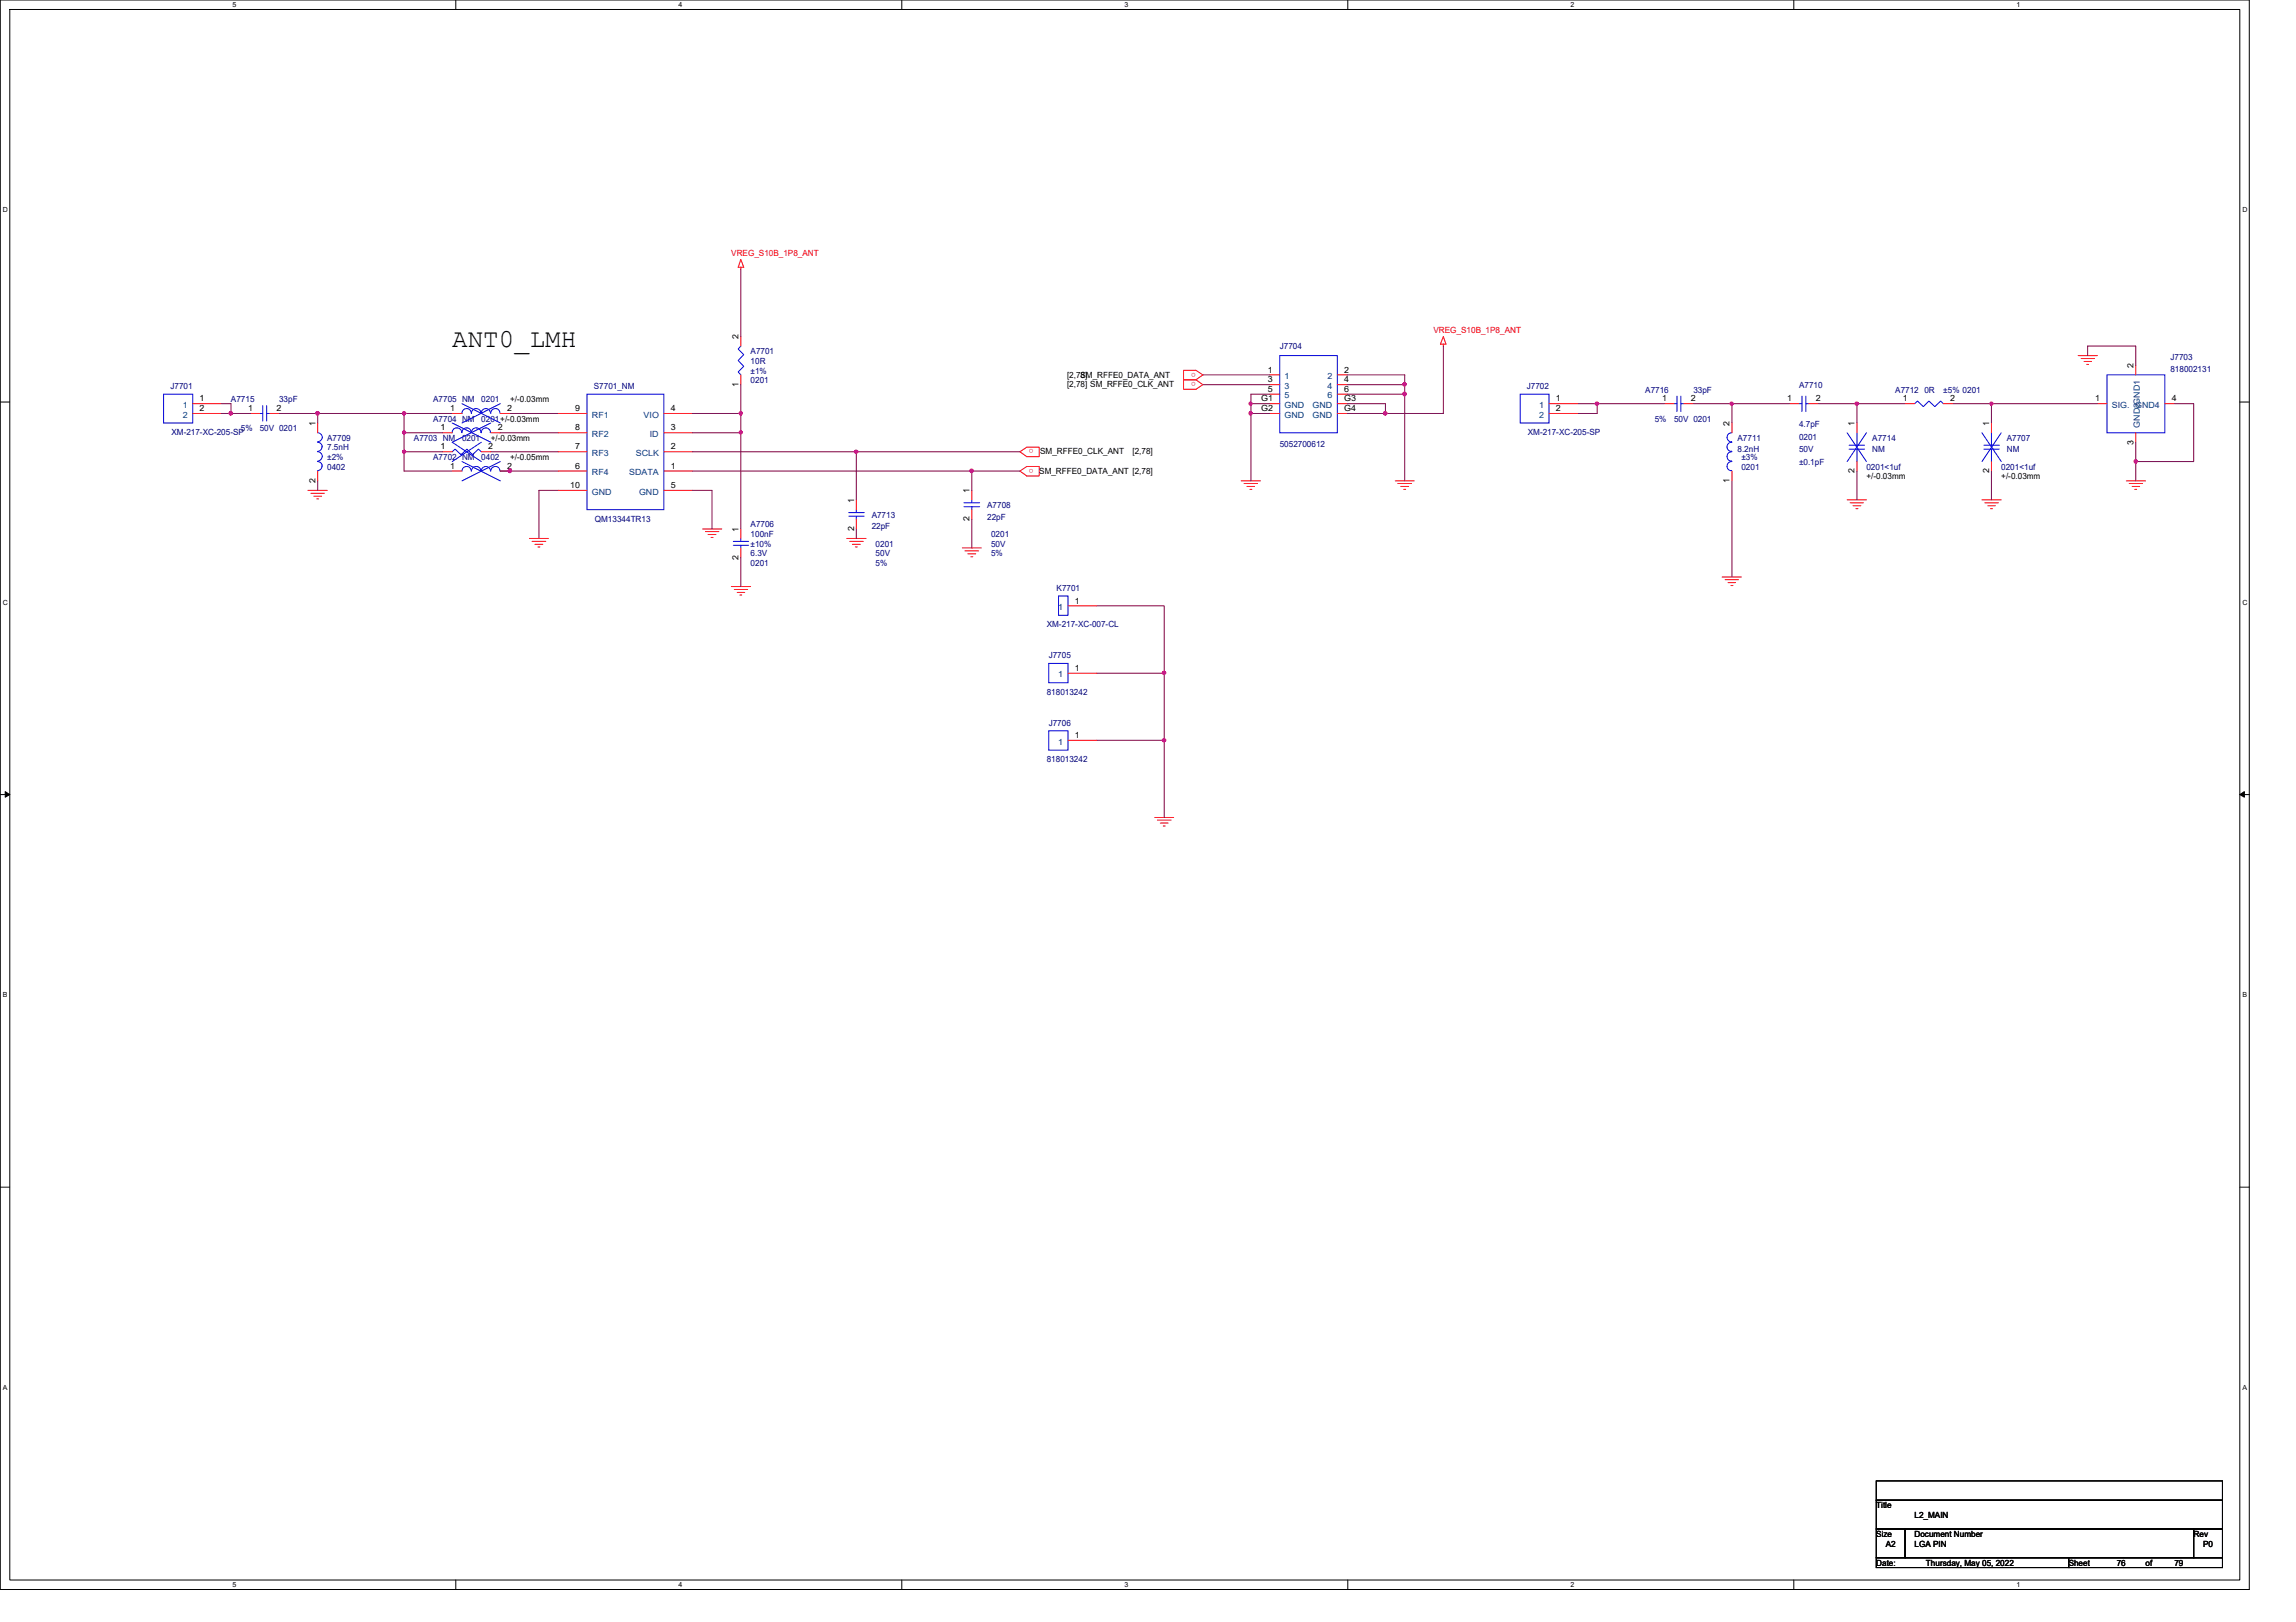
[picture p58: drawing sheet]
<svg xmlns="http://www.w3.org/2000/svg" width="297mm" height="210mm" viewBox="0 0 297 210" stroke-linecap="round" stroke-linejoin="round" font-family="sans-serif">
<defs><g id="words">
<text font-size="3.3" x="58.5" y="45">ANT0_LMH</text>
<g font-size="1.1" fill="#f00">
<text x="94.6" y="33.1">VREG_S10B_1P8_ANT</text>
<text x="185.5" y="43.1">VREG_S10B_1P8_ANT</text>
<text x="154.7" y="48.2" transform="rotate(180 154.7 48.2)">o</text>
<text x="154.7" y="49.4" transform="rotate(180 154.7 49.4)">o</text>
<text x="133.7" y="58.2" transform="rotate(180 133.7 58.2)">o</text>
<text x="133.7" y="60.7" transform="rotate(180 133.7 60.7)">o</text>
</g>
<g font-size="1.1">
<text x="95.5" y="43.9" transform="rotate(-90 95.5 43.9)">2</text>
<text x="276" y="47.6" transform="rotate(-90 276 47.6)">2</text>
<text x="25.8" y="51.9">1</text>
<text x="25.8" y="53.2">2</text>
<text x="32.1" y="53.2">1</text>
<text x="35.8" y="53.2">2</text>
<text x="58.2" y="53.2">1</text>
<text x="65.6" y="53.2">2</text>
<text x="66" y="52.1">+/-0.03mm</text>
<text x="74.4" y="53.2">9</text>
<text x="86.8" y="53.2">4</text>
<text x="95.5" y="50" transform="rotate(-90 95.5 50)">1</text>
<text x="138" y="48.9">[2,78]</text>
<text x="138" y="50.1">[2,78] SM_RFFE0_CLK_ANT</text>
<text x="139.8" y="48.9">SM_RFFE0_DATA_ANT</text>
<text x="163.1" y="53.2">G2</text>
<text x="163.1" y="51.9">G1</text>
<text x="164" y="48.2">1</text>
<text x="164" y="49.5">3</text>
<text x="164" y="50.7">5</text>
<text x="173.9" y="48.2">2</text>
<text x="173.9" y="49.5">4</text>
<text x="173.9" y="50.7">6</text>
<text x="173.9" y="51.9">G3</text>
<text x="173.9" y="53.2">G4</text>
<text x="201.3" y="51.9">1</text>
<text x="201.3" y="53.2">2</text>
<text x="215.1" y="51.9">1</text>
<text x="218.7" y="51.9">2</text>
<text x="231.2" y="51.9">1</text>
<text x="234.9" y="51.9">2</text>
<text x="246.2" y="51.9">1</text>
<text x="252.3" y="51.9">2</text>
<text x="271.1" y="51.9">1</text>
<text x="281" y="51.9">4</text>
<text x="40.8" y="55.1" transform="rotate(-90 40.8 55.1)">1</text>
<text x="57" y="55.7">1</text>
<text x="57" y="58.2">1</text>
<text x="63.2" y="58.2">2</text>
<text x="63.5" y="57.1">+/-0.03mm</text>
<text x="64.4" y="55.7">2</text>
<text x="66" y="59.5">+/-0.05mm</text>
<text x="74.4" y="58.2">7</text>
<text x="74.4" y="55.7">8</text>
<text x="86.8" y="55.7">3</text>
<text x="86.8" y="58.2">2</text>
<text x="134.6" y="58.8">SM_RFFE0_CLK_ANT</text>
<text x="146.5" y="58.8">[2,78]</text>
<text x="223.8" y="55.1" transform="rotate(-90 223.8 55.1)">2</text>
<text x="239.9" y="55.1" transform="rotate(-90 239.9 55.1)">1</text>
<text x="257.3" y="55.1" transform="rotate(-90 257.3 55.1)">1</text>
<text x="276" y="57.5" transform="rotate(-90 276 57.5)">3</text>
<text x="40.8" y="62.5" transform="rotate(-90 40.8 62.5)">2</text>
<text x="58.2" y="60.7">1</text>
<text x="65.6" y="60.7">2</text>
<text x="73.8" y="63.2">10</text>
<text x="74.4" y="60.7">6</text>
<text x="86.8" y="60.7">1</text>
<text x="86.8" y="63.2">5</text>
<text x="110.5" y="65.1" transform="rotate(-90 110.5 65.1)">1</text>
<text x="125.4" y="63.8" transform="rotate(-90 125.4 63.8)">1</text>
<text x="134.4" y="61.3">SM_RFFE0_DATA_ANT [2,78]</text>
<text x="223.8" y="62.5" transform="rotate(-90 223.8 62.5)">1</text>
<text x="239.9" y="61.3" transform="rotate(-90 239.9 61.3)">2</text>
<text x="241.5" y="62">+/-0.03mm</text>
<text x="257.3" y="61.3" transform="rotate(-90 257.3 61.3)">2</text>
<text x="258.9" y="62">+/-0.03mm</text>
<text x="95.5" y="68.8" transform="rotate(-90 95.5 68.8)">1</text>
<text x="110.5" y="68.7" transform="rotate(-90 110.5 68.7)">2</text>
<text x="125.4" y="67.5" transform="rotate(-90 125.4 67.5)">2</text>
<text x="95.5" y="72.4" transform="rotate(-90 95.5 72.4)">2</text>
<text x="139.1" y="78.1">1</text>
<text x="139.1" y="86.8">1</text>
<text x="139.1" y="95.5">1</text>
<text x="242.7" y="195.2">Title</text>
<text x="247.7" y="196.4">L2_MAIN</text>
<text x="242.7" y="198.9">Size</text>
<text x="242.7" y="202.6">Date:</text>
<text x="244" y="200.2">A2</text>
<text x="247.7" y="198.9">Document Number</text>
<text x="247.7" y="200.2">LGA PIN</text>
<text x="249.2" y="202.6">Thursday, May 05, 2022</text>
<text x="267.6" y="202.6">Sheet</text>
<text x="273.9" y="202.6">76</text>
<text x="277.6" y="202.6">of</text>
<text x="281.3" y="202.6">79</text>
<text x="283.8" y="198.9">Rev</text>
<text x="285" y="200.2">P0</text>
</g>
<g font-size="1.1" fill="#000080">
<text x="97.1" y="45.8">A7701</text>
<text x="97.1" y="47.1">10R</text>
<text x="165.6" y="45.2">J7704</text>
<text x="280.8" y="46.6">J7703</text>
<text x="22.1" y="50.3">J7701</text>
<text x="29.9" y="52.1">A7715</text>
<text x="36.1" y="52.1">33pF</text>
<text x="56" y="52.1">A7705 NM</text>
<text x="62.3" y="52.1">0201</text>
<text x="76.8" y="50.3">S7701_NM</text>
<text x="97.1" y="48.3">±1%</text>
<text x="97.1" y="49.6">0201</text>
<text x="197.5" y="50.3">J7702</text>
<text x="212.8" y="50.8">A7716</text>
<text x="219.1" y="50.8">33pF</text>
<text x="232.7" y="50.2">A7710</text>
<text x="245.2" y="50.8">A7712 0R</text>
<text x="251.4" y="50.8">±5% 0201</text>
<text x="280.8" y="48.1">818002131</text>
<text x="22.2" y="56.3">XM-217-XC-205-SP</text>
<text x="31.2" y="55.8">5%</text>
<text x="33.6" y="55.8">50V 0201</text>
<text x="42.3" y="57.1">A7709</text>
<text x="42.3" y="58.3">7.5nH</text>
<text x="42.3" y="59.5">±2%</text>
<text x="53.5" y="57.1">A7703 NM</text>
<text x="56" y="54.6">A7704 NM</text>
<text x="56" y="59.5">A7702 NM</text>
<text x="59.8" y="57.1">0201</text>
<text x="62.3" y="54.6">0201+/-0.03mm</text>
<text x="62.3" y="59.5">0402</text>
<text x="165.6" y="57.8">5052700612</text>
<text x="197.7" y="56.3">XM-217-XC-205-SP</text>
<text x="214.1" y="54.6">5%</text>
<text x="216.6" y="54.6">50V 0201</text>
<text x="224.8" y="57.1">A7711</text>
<text x="224.8" y="58.5">8.2nH</text>
<text x="225.3" y="59.5">±3%</text>
<text x="232.7" y="55.3">4.7pF</text>
<text x="232.7" y="56.9">0201</text>
<text x="232.7" y="58.5">50V</text>
<text x="242.2" y="57.1">A7714</text>
<text x="242.2" y="58.5">NM</text>
<text x="259.6" y="57.1">A7707</text>
<text x="259.6" y="58.5">NM</text>
<text x="42.3" y="60.8">0402</text>
<text x="127.7" y="65.7">A7708</text>
<text x="225.3" y="60.8">0201</text>
<text x="232.7" y="60.2">±0.1pF</text>
<text x="241.5" y="60.8">0201&lt;1uf</text>
<text x="258.9" y="60.8">0201&lt;1uf</text>
<text x="77" y="67.5">QM13344TR13</text>
<text x="97.1" y="68.2">A7706</text>
<text x="97.1" y="69.5">100nF</text>
<text x="97.1" y="72">6.3V</text>
<text x="97.1" y="70.7">±10%</text>
<text x="112.8" y="67">A7713</text>
<text x="112.8" y="68.5">22pF</text>
<text x="113.3" y="70.7">0201</text>
<text x="113.3" y="72">50V</text>
<text x="127.7" y="67.3">22pF</text>
<text x="128.2" y="69.5">0201</text>
<text x="128.2" y="70.7">50V</text>
<text x="128.2" y="72">5%</text>
<text x="97.1" y="73.2">0201</text>
<text x="113.3" y="73.2">5%</text>
<text x="136.7" y="76.5">K7701</text>
<text x="135.4" y="81.2">XM-217-XC-007-CL</text>
<text x="135.4" y="89.9">818013242</text>
<text x="135.7" y="85.2">J7705</text>
<text x="135.7" y="93.9">J7706</text>
<text x="135.4" y="98.6">818013242</text>
</g>
<g font-size="1.1" fill="#004080">
<text x="23.7" y="52.8">1</text>
<text x="166.2" y="49.1">1</text>
<text x="166.2" y="50.3">3</text>
<text x="166.2" y="51.6">5</text>
<text x="166.2" y="52.8">GND</text>
<text x="169.8" y="52.8">GND</text>
<text x="171.7" y="49.1">2</text>
<text x="171.7" y="50.3">4</text>
<text x="171.7" y="51.6">6</text>
<text x="199.1" y="52.8">1</text>
<text x="273.2" y="52.8">SIG. GND4</text>
<text x="23.7" y="54.1">2</text>
<text x="76.6" y="59">RF3</text>
<text x="76.6" y="56.6">RF2</text>
<text x="76.6" y="54.1">RF1</text>
<text x="82.3" y="59">SCLK</text>
<text x="83.3" y="54.1">VIO</text>
<text x="84.1" y="56.6">ID</text>
<text x="166.2" y="54.1">GND</text>
<text x="169.8" y="54.1">GND</text>
<text x="199.1" y="54.1">2</text>
<text x="276.8" y="55.4" transform="rotate(-90 276.8 55.4)">GND2GND1</text>
<text x="76.6" y="61.5">RF4</text>
<text x="76.6" y="64">GND</text>
<text x="81.4" y="61.5">SDATA</text>
<text x="82.7" y="64">GND</text>
<text x="136.9" y="79">1</text>
<text x="136.9" y="87.7">1</text>
<text x="136.9" y="96.4">1</text>
</g>
<g font-size=".9">
<text x="30.1" y=".9">5</text>
<text x="87.8" y=".9">4</text>
<text x="145.5" y=".9">3</text>
<text x="203.2" y=".9">2</text>
<text x="260.9" y=".9">1</text>
<text x=".4" y="27.4">D</text>
<text x="290.1" y="27.4">D</text>
<text x=".4" y="78.2">C</text>
<text x="290.1" y="78.2">C</text>
<text x=".4" y="129">B</text>
<text x="290.1" y="129">B</text>
<text x=".4" y="179.8">A</text>
<text x="290.1" y="179.8">A</text>
<text x="30.1" y="205.4">5</text>
<text x="87.8" y="205.4">4</text>
<text x="145.5" y="205.4">3</text>
<text x="203.2" y="205.4">2</text>
<text x="260.9" y="205.4">1</text>
</g>
</g></defs>
<path d="M0 0h291v205.7h-291zM1.3 1.2h288.5v203.3h-288.5z" fill="none" stroke="#000" stroke-width=".13"/>
<g fill="#fff">
<path d="M30.1 .1h.5v1h-.5z"/>
<path d="M30.1 204.6h.5v1h-.5z"/>
</g>
<path d="M59 0v1.2M59 204.5v1.2" fill="none" stroke="#000" stroke-width=".13"/>
<g fill="#fff">
<path d="M87.8 .1h.5v1h-.5z"/>
<path d="M87.8 204.6h.5v1h-.5z"/>
</g>
<path d="M116.7 0v1.2M116.7 204.5v1.2" fill="none" stroke="#000" stroke-width=".13"/>
<g fill="#fff">
<path d="M145.5 .1h.5v1h-.5z"/>
<path d="M145.5 204.6h.5v1h-.5z"/>
</g>
<path d="M174.4 0v1.2M174.4 204.5v1.2" fill="none" stroke="#000" stroke-width=".13"/>
<g fill="#fff">
<path d="M203.2 .1h.5v1h-.5z"/>
<path d="M203.2 204.6h.5v1h-.5z"/>
</g>
<path d="M232.1 0v1.2M232.1 204.5v1.2" fill="none" stroke="#000" stroke-width=".13"/>
<g fill="#fff">
<path d="M260.9 .1h.5v1h-.5z"/>
<path d="M260.9 204.6h.5v1h-.5z"/>
<path d="M.4 26.6h.6v1h-.6z"/>
<path d="M290.1 26.6h.6v1h-.6z"/>
<path d="M.4 77.4h.6v1h-.6z"/>
<path d="M290.1 77.4h.6v1h-.6z"/>
</g>
<path d="M0 52h1.3M289.8 52h1.2" fill="none" stroke="#000" stroke-width=".13"/>
<g fill="#fff">
<path d="M.4 128.2h.6v1h-.6z"/>
<path d="M290.1 128.2h.6v1h-.6z"/>
</g>
<path d="M0 102.8h1.3M.7 102.4l.6 .4-.6 .4zM289.8 102.8h1.2M289.8 102.8l.6-.4v.8z" fill="none" stroke="#000" stroke-width=".13"/>
<path d="M.7 102.4l.6 .4-.6 .4zM289.8 102.8l.6-.4v.8z" fill="#000"/>
<g fill="#fff">
<path d="M.4 179h.5v1h-.5z"/>
<path d="M290.1 179h.6v1h-.6z"/>
</g>
<path d="M0 153.6h1.3M289.8 153.6h1.2M242.7 191.6h44.8v2.5h-44.8zM242.7 194.1h44.8v3.8h-44.8zM242.7 197.9h3.8v3.7h-3.8zM246.5 197.9h37.3v3.7h-37.3zM283.8 197.9h3.7v3.7h-3.7zM242.7 201.6h24.9v1.3h-24.9zM267.6 201.6h19.9v1.3h-19.9z" fill="none" stroke="#000" stroke-width=".13"/>
<g fill="none" stroke="#f00" stroke-width=".13">
<path d="M95.8 34.6v.2M95.8 33.6l.4 1h-.7zM24.9 52.2h3.8M24.9 53.5h3.8M32.4 53.5h1.2M34.9 53.5h1.2M41.1 54.7v1.3M57.3 56h1.2M57.3 58.5h1.2M58.5 53.5h1.3M62.3 58.5h1.2M63.5 56h1.2"/>
<path d="M64.7 53.5h1.3M72.2 58.5h3.7M72.2 56h3.7M72.2 53.5h3.7M85.9 58.5h3.7M85.9 53.5h3.7M85.9 56h3.7M95.8 48.5v1.3M95.8 43.6v1.2M131.9 58.5l.9-.6h1.6v1.2h-1.6zM153.1 47.9h1.6l.9 .6-.9 .6h-1.6zM153.1 49.1h1.6l.9 .7-.9 .6h-1.6z"/>
<path d="M164.3 48.5h1.3M164.3 49.8h1.3M164.3 51h1.3M164.3 53.5h1.3M164.3 52.2h1.3M173 48.5h1.3M173 49.8h1.3M173 51h1.3M173 52.2h1.3M173 53.5h1.3M186.7 44.5v.3M186.7 43.6l.4 .9h-.8z"/>
<path d="M200.4 52.2h3.7M200.4 53.5h3.7M215.3 52.2h1.3M217.8 52.2h1.3M224.1 54.7v1.3M231.5 52.2h1.2M234 52.2h1.2M240.2 54.7v1.3M240.2 59.7v1.3M246.5 52.2h1.2M251.4 52.2h1.3M257.6 54.7v1.3"/>
<path d="M257.6 59.7v1.3M268.9 46h2.5M269.2 46.4h1.8M269.6 46.8h1M270 47.2h.2M271.4 52.2h1.2M276.3 47.3v1.2M276.3 56v1.2M280.1 52.2h1.2M39.8 63.5h2.5M40.2 63.8h1.7M40.6 64.2h1"/>
<path d="M41 64.6h.2M41.1 61v1.2M58.5 61h1.3M64.7 61h1.3M68.5 69.7h2.4M68.8 70.1h1.8M69.2 70.4h1M69.6 70.8h.2M72.2 61h3.7M72.2 63.5h3.7M85.9 61h3.7M85.9 63.5h3.7"/>
<path d="M90.9 68.5h2.5M91.3 68.8h1.7M91.6 69.2h1M92 69.6h.2M94.6 75.9h2.5M95 76.3h1.7M95.4 76.7h.9M95.7 77h.3M95.8 68.5v1.2M95.8 70.9v1.3M109.6 69.7h2.5M109.9 70.1h1.8"/>
<path d="M110.3 70.4h1M110.7 70.8h.2M110.8 64.7v1.3M110.8 67.2v1.3M124.5 70.9h2.5M124.8 71.3h1.8M125.2 71.7h1M125.6 72.1h.3M125.7 63.5v1.2M125.7 66v1.2M131.9 61l.9-.6h1.6v1.2h-1.6zM138.2 78.4h3.7"/>
<path d="M160.6 62.2h2.5M160.9 62.6h1.8M161.3 62.9h1M161.7 63.3h.3M180.5 62.2h2.5M180.8 62.6h1.8M181.2 62.9h1M181.6 63.3h.3M222.8 74.7h2.5M223.2 75h1.7M223.6 75.4h.9M223.9 75.8h.3"/>
<path d="M224.1 61v1.2M239 64.7h2.5M239.3 65.1h1.8M239.7 65.4h1M240.1 65.8h.3M256.4 64.7h2.5M256.8 65.1h1.7M257.2 65.4h.9M257.5 65.8h.3M275.1 62.2h2.5M275.5 62.6h1.7M275.8 62.9h1"/>
<path d="M276.2 63.3h.2M138.2 95.8h3.7M138.2 87.1h3.7M149.4 105.8h2.4M149.7 106.1h1.8M150.1 106.5h1M150.5 106.9h.2"/>
</g>
<g fill="none" stroke="#00f" stroke-width=".13">
<path d="M21.2 51h3.7v3.7h-3.7zM33.6 53.5h.4M34 52.5v2M34.5 52.5v2M34.5 53.5h.4M41.1 57.2a.58 .58 0 0 1 .6 .5 .58 .58 0 0 1-.4 .7h-.2M41.1 59.7a.58 .58 0 0 1 .6 .5 .58 .58 0 0 1-.4 .7h-.2M41.1 56a.59 .59 0 0 1 .6 .6 .59 .59 0 0 1-.6 .6M41.1 58.5a.61 .61 0 0 1 .6 .6 .61 .61 0 0 1-.6 .6M58.5 58.5l.4-.4 .7 .7 .8-.7 .7 .7 .8-.7 .4 .4M58.5 54.7l5 2.5M59.7 56a.59 .59 0 0 0-.6-.6 .59 .59 0 0 0-.6 .6"/>
<path d="M59.8 52.2l4.9 2.5M59.8 59.7l4.9 2.5M60.9 56a.57 .57 0 0 0-.6-.6 .57 .57 0 0 0-.5 .6M61 53.5a.59 .59 0 0 0-.7-.6 .59 .59 0 0 0-.5 .6M62.2 56a.59 .59 0 0 0-.6-.6 .59 .59 0 0 0-.6 .6M62.2 53.5a.61 .61 0 0 0-.6-.6 .61 .61 0 0 0-.6 .6M62.3 57.2l-3.8 2.5M63.4 56a.57 .57 0 0 0-.6-.6 .57 .57 0 0 0-.5 .6M63.5 53.5a.59 .59 0 0 0-.7-.6 .59 .59 0 0 0-.5 .6M63.5 54.7l-5 2.5 3.8 2.5M64.7 53.5a.59 .59 0 0 0-.6-.6 .59 .59 0 0 0-.6 .6M64.7 52.2l-4.9 2.5"/>
<path d="M64.7 59.7l-4.9 2.5M75.9 51h10v15h-10zM95.8 44.8l-.3 .4 .7 .7-.7 .8 .7 .7-.7 .7 .3 .4M165.6 46h7.4v10h-7.4zM196.7 51h3.7v3.7h-3.7zM216.6 52.2h.4M217 51.3v2M217.5 51.3v2M217.5 52.2h.3M224.1 59.7a.57 .57 0 0 0-.7 .6 .57 .57 0 0 0 .6 .6M224.1 58.5a.61 .61 0 0 0-.7 .6 .61 .61 0 0 0 .6 .6v-.1M224.1 57.2a.57 .57 0 0 0-.7 .6 .57 .57 0 0 0 .6 .6"/>
<path d="M224.1 56a.57 .57 0 0 0-.7 .6 .57 .57 0 0 0 .6 .6M232.7 52.2h.4M233.1 51.3v2M233.6 51.3v2M233.6 52.2h.4M239 56l2.5 3.7M239.2 57.6h2M239.2 58.1h2M240.2 56v1.6M240.2 58.1v1.6M241.5 56l-2.5 3.7M247.7 52.2l.4-.3 .7 .7 .8-.7 .7 .7 .8-.7 .3 .3"/>
<path d="M256.4 56l2.5 3.7M256.7 57.6h2M256.7 58.1h2M257.6 56v1.6M257.6 58.1v1.6M258.9 56l-2.5 3.7M272.6 48.5h7.5v7.5h-7.5zM59.8 61a.59 .59 0 0 1 .6-.6 .59 .59 0 0 1 .6 .6M61 61a.61 .61 0 0 1 .6-.6 .61 .61 0 0 1 .6 .6M62.3 61a.59 .59 0 0 1 .6-.6 .59 .59 0 0 1 .6 .6M63.5 61a.59 .59 0 0 1 .6-.6 .59 .59 0 0 1 .6 .6M94.9 70.1h2"/>
<path d="M94.9 70.6h2M95.8 69.7v.4M95.8 70.6v.3M109.8 66.3h2M109.8 66.8h2M110.8 66v.3M110.8 66.8v.4M124.7 65.1h2M124.7 65.6h2M125.7 64.7v.4M125.7 65.6v.4M136.9 77.1h1.3v2.5h-1.3z"/>
<path d="M135.7 94.6h2.5v2.5h-2.5zM135.7 85.9h2.5v2.4h-2.5z"/>
</g>
<path d="M95.8 34.8v8.8M155.6 48.5h8.7M174.3 48.5h7.4v1.3M186.7 44.8v8.7M270.1 46v-1.2h6.2v2.5" fill="none" stroke="#800040" stroke-width=".13"/>
<path d="M181.5 49.6h.4v.1v.2l-.2 .1-.2-.1z" fill-rule="evenodd" fill="#f0f"/>
<path d="M181.5 49.6h.4v.1v.2l-.2 .1-.2-.1z" fill="none" stroke="#f0f" stroke-width=".13"/>
<path d="M95.8 49.8v3.7" fill="none" stroke="#800040" stroke-width=".13"/>
<path d="M95.7 53.3h.3l.1 .2-.1 .1-.2 .1-.1-.1z" fill-rule="evenodd" fill="#f0f"/>
<path d="M95.7 53.3h.3l.1 .2-.1 .1-.2 .1-.1-.1z" fill="none" stroke="#f0f" stroke-width=".13"/>
<path d="M155.6 49.8h8.7M164.3 51h-2.5v1.2M174.3 49.8h7.4v1.2M174.3 51h7.4M181.7 51v11.2" fill="none" stroke="#800040" stroke-width=".13"/>
<path d="M181.5 50.8h.4v.2v.1l-.2 .1-.2-.1z" fill-rule="evenodd" fill="#f0f"/>
<path d="M181.5 50.8h.4v.2v.1l-.2 .1-.2-.1z" fill="none" stroke="#f0f" stroke-width=".13"/>
<path d="M28.7 52.2h1.2v1.3" fill="none" stroke="#800040" stroke-width=".13"/>
<path d="M29.7 53.3h.3l.1 .2-.1 .1-.2 .1-.1-.1z" fill-rule="evenodd" fill="#f0f"/>
<path d="M29.7 53.3h.3l.1 .2-.1 .1-.2 .1-.1-.1z" fill="none" stroke="#f0f" stroke-width=".13"/>
<path d="M164.3 52.2h-2.5v1.3" fill="none" stroke="#800040" stroke-width=".13"/>
<path d="M161.6 53.3h.3l.1 .2-.1 .1-.1 .1-.2-.1z" fill-rule="evenodd" fill="#f0f"/>
<path d="M161.6 53.3h.3l.1 .2-.1 .1-.1 .1-.2-.1z" fill="none" stroke="#f0f" stroke-width=".13"/>
<path d="M161.6 52.1h.3l.1 .1-.1 .2-.1 .1-.2-.1z" fill-rule="evenodd" fill="#f0f"/>
<path d="M161.6 52.1h.3l.1 .1-.1 .2-.1 .1-.2-.1z" fill="none" stroke="#f0f" stroke-width=".13"/>
<path d="M174.3 52.2h4.9v1.3" fill="none" stroke="#800040" stroke-width=".13"/>
<path d="M179 53.3h.4v.2v.1l-.2 .1-.2-.1z" fill-rule="evenodd" fill="#f0f"/>
<path d="M179 53.3h.4v.2v.1l-.2 .1-.2-.1z" fill="none" stroke="#f0f" stroke-width=".13"/>
<path d="M204.1 52.2h11.2M206.6 52.2v1.3" fill="none" stroke="#800040" stroke-width=".13"/>
<path d="M206.4 52.1h.4v.1v.2l-.2 .1-.2-.1z" fill-rule="evenodd" fill="#f0f"/>
<path d="M206.4 52.1h.4v.1v.2l-.2 .1-.2-.1z" fill="none" stroke="#f0f" stroke-width=".13"/>
<path d="M219.1 52.2h5" fill="none" stroke="#800040" stroke-width=".13"/>
<path d="M223.9 52.1h.3v.1v.2l-.2 .1-.1-.1z" fill-rule="evenodd" fill="#f0f"/>
<path d="M223.9 52.1h.3v.1v.2l-.2 .1-.1-.1z" fill="none" stroke="#f0f" stroke-width=".13"/>
<path d="M231.5 52.2h-7.4v2.5M235.2 52.2h5v2.5" fill="none" stroke="#800040" stroke-width=".13"/>
<path d="M240 52.1h.4v.1v.2l-.2 .1-.2-.1z" fill-rule="evenodd" fill="#f0f"/>
<path d="M240 52.1h.4v.1v.2l-.2 .1-.2-.1z" fill="none" stroke="#f0f" stroke-width=".13"/>
<path d="M240.2 52.2h6.3M252.7 52.2h4.9M257.6 52.2v2.5M257.6 52.2h13.8" fill="none" stroke="#800040" stroke-width=".13"/>
<path d="M257.5 52.1h.3v.1v.2l-.2 .1-.1-.1z" fill-rule="evenodd" fill="#f0f"/>
<path d="M257.5 52.1h.3v.1v.2l-.2 .1-.1-.1z" fill="none" stroke="#f0f" stroke-width=".13"/>
<path d="M28.7 53.5h3.7M89.6 53.5h6.2v2.5M89.6 58.5h21.2M164.3 53.5h-2.5v8.7M174.3 53.5h12.4M204.1 53.5h2.5M276.3 57.2v2.5M281.3 52.2h2.5v7.5" fill="none" stroke="#800040" stroke-width=".13"/>
<path d="M110.6 58.3h.3l.1 .2-.1 .1-.2 .1-.1-.1z" fill-rule="evenodd" fill="#f0f"/>
<path d="M110.6 58.3h.3l.1 .2-.1 .1-.2 .1-.1-.1z" fill="none" stroke="#f0f" stroke-width=".13"/>
<path d="M131.9 58.5h-21.1v6.2M283.8 59.7h-7.5v2.5" fill="none" stroke="#800040" stroke-width=".13"/>
<path d="M276.2 59.5h.2l.1 .2-.1 .2h-.1h-.1z" fill-rule="evenodd" fill="#f0f"/>
<path d="M276.2 59.5h.2l.1 .2-.1 .2h-.1h-.1z" fill="none" stroke="#f0f" stroke-width=".13"/>
<path d="M89.6 61h36.1" fill="none" stroke="#800040" stroke-width=".13"/>
<path d="M125.5 60.8h.4v.1v.2l-.2 .1-.2-.1z" fill-rule="evenodd" fill="#f0f"/>
<path d="M125.5 60.8h.4v.1v.2l-.2 .1-.2-.1z" fill="none" stroke="#f0f" stroke-width=".13"/>
<path d="M72.2 63.5h-2.5v6.2M89.6 63.5h2.5v5M95.8 72.2v3.7M110.8 68.5v1.2M125.7 67.2v3.7M131.9 61h-6.2v2.5M141.9 78.4h8.7v8.7h-8.7M224.1 62.2v12.5" fill="none" stroke="#800040" stroke-width=".13"/>
<path d="M150.4 86.9h.4v.2v.1l-.2 .1-.2-.1z" fill-rule="evenodd" fill="#f0f"/>
<path d="M150.4 86.9h.4v.2v.1l-.2 .1-.2-.1z" fill="none" stroke="#f0f" stroke-width=".13"/>
<path d="M141.9 95.8h8.7v10M150.6 87.1v8.7" fill="none" stroke="#800040" stroke-width=".13"/>
<path d="M150.4 95.6h.4v.2v.1l-.2 .1-.2-.1z" fill-rule="evenodd" fill="#f0f"/>
<path d="M150.4 95.6h.4v.2v.1l-.2 .1-.2-.1z" fill="none" stroke="#f0f" stroke-width=".13"/>
<path d="M89.6 56h6.2v12.5" fill="none" stroke="#800040" stroke-width=".13"/>
<path d="M95.7 55.8h.3l.1 .2-.1 .1-.2 .1-.1-.1z" fill-rule="evenodd" fill="#f0f"/>
<path d="M95.7 55.8h.3l.1 .2-.1 .1-.2 .1-.1-.1z" fill="none" stroke="#f0f" stroke-width=".13"/>
<path d="M36.1 53.5h5M257.6 61v3.7" fill="none" stroke="#800040" stroke-width=".13"/>
<path d="M40.9 53.3h.3l.1 .2-.1 .1-.1 .1-.2-.1z" fill-rule="evenodd" fill="#f0f"/>
<path d="M40.9 53.3h.3l.1 .2-.1 .1-.1 .1-.2-.1z" fill="none" stroke="#f0f" stroke-width=".13"/>
<path d="M52.3 53.5h-11.2v1.2M58.5 53.5h-6.2v2.5" fill="none" stroke="#800040" stroke-width=".13"/>
<path d="M52.1 53.3h.3l.1 .2-.1 .1-.1 .1-.2-.1z" fill-rule="evenodd" fill="#f0f"/>
<path d="M52.1 53.3h.3l.1 .2-.1 .1-.1 .1-.2-.1z" fill="none" stroke="#f0f" stroke-width=".13"/>
<path d="M57.3 56h-5v2.5" fill="none" stroke="#800040" stroke-width=".13"/>
<path d="M52.1 55.8h.3l.1 .2-.1 .1-.1 .1-.2-.1z" fill-rule="evenodd" fill="#f0f"/>
<path d="M52.1 55.8h.3l.1 .2-.1 .1-.1 .1-.2-.1z" fill="none" stroke="#f0f" stroke-width=".13"/>
<path d="M57.3 58.5h-5v2.5" fill="none" stroke="#800040" stroke-width=".13"/>
<path d="M52.1 58.3h.3l.1 .2-.1 .1-.1 .1-.2-.1z" fill-rule="evenodd" fill="#f0f"/>
<path d="M52.1 58.3h.3l.1 .2-.1 .1-.1 .1-.2-.1z" fill="none" stroke="#f0f" stroke-width=".13"/>
<path d="M63.5 58.5h8.7M64.7 56h7.5M66 53.5h6.2M41.1 62.2v1.3M52.3 61h6.2M64.7 61h7.5M240.2 61v3.7" fill="none" stroke="#800040" stroke-width=".13"/>
<path d="M65.8 60.8h.3l.1 .1-.1 .2-.1 .1-.2-.1z" fill-rule="evenodd" fill="#f0f"/>
<path d="M65.8 60.8h.3l.1 .1-.1 .2-.1 .1-.2-.1z" fill="none" stroke="#f0f" stroke-width=".13"/>
<path d="M181.5 49.6h.4v.1v.2l-.2 .1-.2-.1z" fill-rule="evenodd" fill="#f0f"/>
<path d="M181.5 49.6h.4v.1v.2l-.2 .1-.2-.1z" fill="none" stroke="#f0f" stroke-width=".13"/>
<path d="M95.7 53.3h.3l.1 .2-.1 .1-.2 .1-.1-.1z" fill-rule="evenodd" fill="#f0f"/>
<path d="M95.7 53.3h.3l.1 .2-.1 .1-.2 .1-.1-.1z" fill="none" stroke="#f0f" stroke-width=".13"/>
<path d="M181.5 50.8h.4v.2v.1l-.2 .1-.2-.1z" fill-rule="evenodd" fill="#f0f"/>
<path d="M181.5 50.8h.4v.2v.1l-.2 .1-.2-.1z" fill="none" stroke="#f0f" stroke-width=".13"/>
<path d="M29.7 53.3h.3l.1 .2-.1 .1-.2 .1-.1-.1z" fill-rule="evenodd" fill="#f0f"/>
<path d="M29.7 53.3h.3l.1 .2-.1 .1-.2 .1-.1-.1z" fill="none" stroke="#f0f" stroke-width=".13"/>
<path d="M161.6 53.3h.3l.1 .2-.1 .1-.1 .1-.2-.1z" fill-rule="evenodd" fill="#f0f"/>
<path d="M161.6 53.3h.3l.1 .2-.1 .1-.1 .1-.2-.1z" fill="none" stroke="#f0f" stroke-width=".13"/>
<path d="M161.6 52.1h.3l.1 .1-.1 .2-.1 .1-.2-.1z" fill-rule="evenodd" fill="#f0f"/>
<path d="M161.6 52.1h.3l.1 .1-.1 .2-.1 .1-.2-.1z" fill="none" stroke="#f0f" stroke-width=".13"/>
<path d="M179 53.3h.4v.2v.1l-.2 .1-.2-.1z" fill-rule="evenodd" fill="#f0f"/>
<path d="M179 53.3h.4v.2v.1l-.2 .1-.2-.1z" fill="none" stroke="#f0f" stroke-width=".13"/>
<path d="M206.4 52.1h.4v.1v.2l-.2 .1-.2-.1z" fill-rule="evenodd" fill="#f0f"/>
<path d="M206.4 52.1h.4v.1v.2l-.2 .1-.2-.1z" fill="none" stroke="#f0f" stroke-width=".13"/>
<path d="M223.9 52.1h.3v.1v.2l-.2 .1-.1-.1z" fill-rule="evenodd" fill="#f0f"/>
<path d="M223.9 52.1h.3v.1v.2l-.2 .1-.1-.1z" fill="none" stroke="#f0f" stroke-width=".13"/>
<path d="M240 52.1h.4v.1v.2l-.2 .1-.2-.1z" fill-rule="evenodd" fill="#f0f"/>
<path d="M240 52.1h.4v.1v.2l-.2 .1-.2-.1z" fill="none" stroke="#f0f" stroke-width=".13"/>
<path d="M257.5 52.1h.3v.1v.2l-.2 .1-.1-.1z" fill-rule="evenodd" fill="#f0f"/>
<path d="M257.5 52.1h.3v.1v.2l-.2 .1-.1-.1z" fill="none" stroke="#f0f" stroke-width=".13"/>
<path d="M110.6 58.3h.3l.1 .2-.1 .1-.2 .1-.1-.1z" fill-rule="evenodd" fill="#f0f"/>
<path d="M110.6 58.3h.3l.1 .2-.1 .1-.2 .1-.1-.1z" fill="none" stroke="#f0f" stroke-width=".13"/>
<path d="M276.2 59.5h.2l.1 .2-.1 .2h-.1h-.1z" fill-rule="evenodd" fill="#f0f"/>
<path d="M276.2 59.5h.2l.1 .2-.1 .2h-.1h-.1z" fill="none" stroke="#f0f" stroke-width=".13"/>
<path d="M125.5 60.8h.4v.1v.2l-.2 .1-.2-.1z" fill-rule="evenodd" fill="#f0f"/>
<path d="M125.5 60.8h.4v.1v.2l-.2 .1-.2-.1z" fill="none" stroke="#f0f" stroke-width=".13"/>
<path d="M150.4 86.9h.4v.2v.1l-.2 .1-.2-.1z" fill-rule="evenodd" fill="#f0f"/>
<path d="M150.4 86.9h.4v.2v.1l-.2 .1-.2-.1z" fill="none" stroke="#f0f" stroke-width=".13"/>
<path d="M150.4 95.6h.4v.2v.1l-.2 .1-.2-.1z" fill-rule="evenodd" fill="#f0f"/>
<path d="M150.4 95.6h.4v.2v.1l-.2 .1-.2-.1z" fill="none" stroke="#f0f" stroke-width=".13"/>
<path d="M95.7 55.8h.3l.1 .2-.1 .1-.2 .1-.1-.1z" fill-rule="evenodd" fill="#f0f"/>
<path d="M95.7 55.8h.3l.1 .2-.1 .1-.2 .1-.1-.1z" fill="none" stroke="#f0f" stroke-width=".13"/>
<path d="M40.9 53.3h.3l.1 .2-.1 .1-.1 .1-.2-.1z" fill-rule="evenodd" fill="#f0f"/>
<path d="M40.9 53.3h.3l.1 .2-.1 .1-.1 .1-.2-.1z" fill="none" stroke="#f0f" stroke-width=".13"/>
<path d="M52.1 53.3h.3l.1 .2-.1 .1-.1 .1-.2-.1z" fill-rule="evenodd" fill="#f0f"/>
<path d="M52.1 53.3h.3l.1 .2-.1 .1-.1 .1-.2-.1z" fill="none" stroke="#f0f" stroke-width=".13"/>
<path d="M52.1 55.8h.3l.1 .2-.1 .1-.1 .1-.2-.1z" fill-rule="evenodd" fill="#f0f"/>
<path d="M52.1 55.8h.3l.1 .2-.1 .1-.1 .1-.2-.1z" fill="none" stroke="#f0f" stroke-width=".13"/>
<path d="M52.1 58.3h.3l.1 .2-.1 .1-.1 .1-.2-.1z" fill-rule="evenodd" fill="#f0f"/>
<path d="M52.1 58.3h.3l.1 .2-.1 .1-.1 .1-.2-.1z" fill="none" stroke="#f0f" stroke-width=".13"/>
<path d="M65.8 60.8h.3l.1 .1-.1 .2-.1 .1-.2-.1z" fill-rule="evenodd" fill="#f0f"/>
<path d="M65.8 60.8h.3l.1 .1-.1 .2-.1 .1-.2-.1z" fill="none" stroke="#f0f" stroke-width=".13"/>
<use href="#words"/>
</svg>
